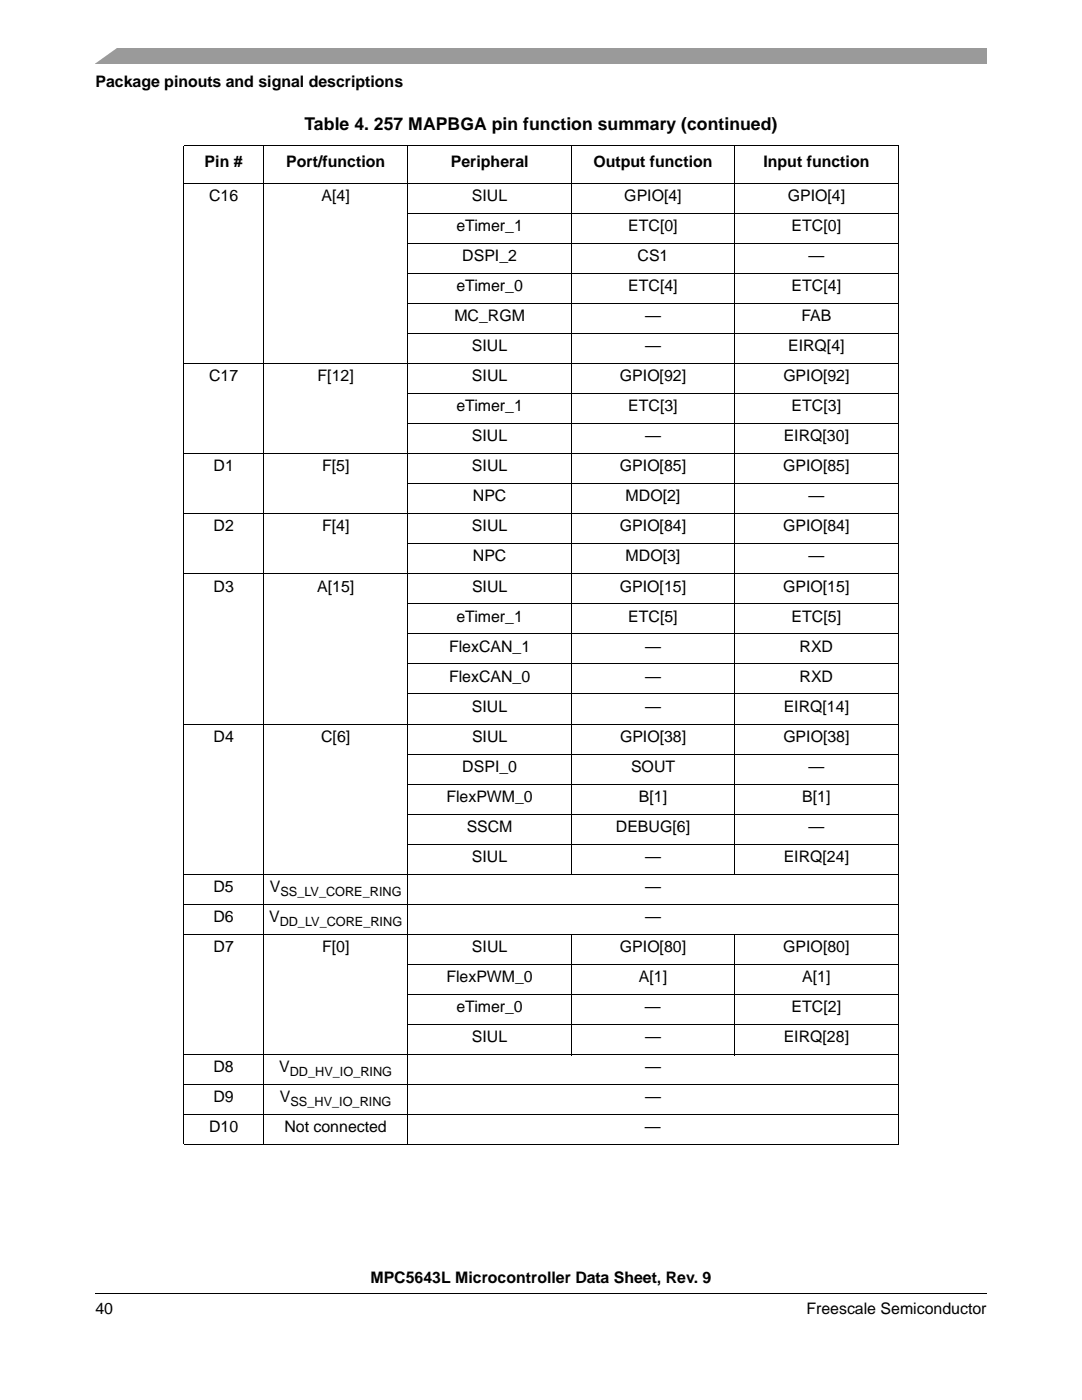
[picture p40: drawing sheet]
<svg xmlns="http://www.w3.org/2000/svg" width="216mm" height="279mm" viewBox="0 0 216 279" stroke-linecap="round" stroke-linejoin="round" font-family="sans-serif">
<defs><g id="words">
<text font-size="3.5" x="60.8" y="25.8">Table 4. 257 MAPBGA pin function summary (continued)</text>
<g font-size="3.2">
<text x="19" y="17.4">Package pinouts and signal descriptions</text>
<text x="40.8" y="33.4">Pin #</text>
<text x="57.1" y="33.4">Port/function</text>
<text x="90" y="33.4">Peripheral</text>
<text x="118.4" y="33.4">Output function</text>
<text x="152.3" y="33.4">Input function</text>
<text x="41.7" y="40.1">C16</text>
<text x="64.1" y="40.1">A[4]</text>
<text x="94.2" y="40.1">SIUL</text>
<text x="124.6" y="40.1">GPIO[4]</text>
<text x="157.2" y="40.1">GPIO[4]</text>
<text x="91.1" y="46.1">eTimer_1</text>
<text x="125.4" y="46.1">ETC[0]</text>
<text x="158" y="46.1">ETC[0]</text>
<text x="92.2" y="52.1">DSPI_2</text>
<text x="127.2" y="52.1">CS1</text>
<text x="161.3" y="52.1">—</text>
<text x="91.1" y="58.1">eTimer_0</text>
<text x="125.4" y="58.1">ETC[4]</text>
<text x="158" y="58.1">ETC[4]</text>
<text x="90.7" y="64.1">MC_RGM</text>
<text x="128.7" y="64.1">—</text>
<text x="159.9" y="64.1">FAB</text>
<text x="94.2" y="70.1">SIUL</text>
<text x="128.7" y="70.1">—</text>
<text x="157.3" y="70.1">EIRQ[4]</text>
<text x="41.7" y="76.1">C17</text>
<text x="63.4" y="76.1">F[12]</text>
<text x="94.2" y="76.1">SIUL</text>
<text x="123.7" y="76.1">GPIO[92]</text>
<text x="156.3" y="76.1">GPIO[92]</text>
<text x="91.1" y="82.1">eTimer_1</text>
<text x="125.4" y="82.1">ETC[3]</text>
<text x="158" y="82.1">ETC[3]</text>
<text x="94.2" y="88.1">SIUL</text>
<text x="128.7" y="88.1">—</text>
<text x="156.4" y="88.1">EIRQ[30]</text>
<text x="42.6" y="94">D1</text>
<text x="64.3" y="94">F[5]</text>
<text x="94.2" y="94">SIUL</text>
<text x="123.7" y="94">GPIO[85]</text>
<text x="156.3" y="94">GPIO[85]</text>
<text x="94.4" y="100.1">NPC</text>
<text x="124.8" y="100.1">MDO[2]</text>
<text x="161.3" y="100.1">—</text>
<text x="42.6" y="106">D2</text>
<text x="64.3" y="106">F[4]</text>
<text x="94.2" y="106">SIUL</text>
<text x="123.7" y="106">GPIO[84]</text>
<text x="156.3" y="106">GPIO[84]</text>
<text x="94.4" y="112">NPC</text>
<text x="124.8" y="112">MDO[3]</text>
<text x="161.3" y="112">—</text>
<text x="42.6" y="118">D3</text>
<text x="63.3" y="118">A[15]</text>
<text x="94.2" y="118">SIUL</text>
<text x="123.7" y="118">GPIO[15]</text>
<text x="156.3" y="118">GPIO[15]</text>
<text x="91.1" y="124">eTimer_1</text>
<text x="125.4" y="124">ETC[5]</text>
<text x="158" y="124">ETC[5]</text>
<text x="89.6" y="130">FlexCAN_1</text>
<text x="128.7" y="130">—</text>
<text x="159.6" y="130">RXD</text>
<text x="89.6" y="136">FlexCAN_0</text>
<text x="128.7" y="136">—</text>
<text x="159.6" y="136">RXD</text>
<text x="94.2" y="142">SIUL</text>
<text x="128.7" y="142">—</text>
<text x="156.4" y="142">EIRQ[14]</text>
<text x="42.6" y="148">D4</text>
<text x="64.1" y="148">C[6]</text>
<text x="94.2" y="148">SIUL</text>
<text x="123.7" y="148">GPIO[38]</text>
<text x="156.3" y="148">GPIO[38]</text>
<text x="92.2" y="154">DSPI_0</text>
<text x="125.9" y="154">SOUT</text>
<text x="161.3" y="154">—</text>
<text x="89.1" y="160">FlexPWM_0</text>
<text x="127.5" y="160">B[1]</text>
<text x="160.1" y="160">B[1]</text>
<text x="93.1" y="166">SSCM</text>
<text x="122.9" y="166">DEBUG[6]</text>
<text x="161.3" y="166">—</text>
<text x="94.2" y="172">SIUL</text>
<text x="128.7" y="172">—</text>
<text x="156.4" y="172">EIRQ[24]</text>
<text x="42.6" y="178">D5</text>
<text x="53.8" y="178">V</text>
<text x="128.7" y="178">—</text>
<text x="42.6" y="184">D6</text>
<text x="53.7" y="184">V</text>
<text x="128.7" y="184">—</text>
<text x="42.6" y="190">D7</text>
<text x="64.3" y="190">F[0]</text>
<text x="94.2" y="190">SIUL</text>
<text x="123.7" y="190">GPIO[80]</text>
<text x="156.3" y="190">GPIO[80]</text>
<text x="89.1" y="196">FlexPWM_0</text>
<text x="127.5" y="196">A[1]</text>
<text x="160.1" y="196">A[1]</text>
<text x="91.1" y="202">eTimer_0</text>
<text x="128.7" y="202">—</text>
<text x="157.9" y="202">ETC[2]</text>
<text x="94.2" y="208">SIUL</text>
<text x="128.7" y="208">—</text>
<text x="156.4" y="208">EIRQ[28]</text>
<text x="42.6" y="214">D8</text>
<text x="55.7" y="214">V</text>
<text x="128.7" y="214">—</text>
<text x="42.6" y="220">D9</text>
<text x="55.9" y="220">V</text>
<text x="128.7" y="220">—</text>
<text x="41.7" y="226">D10</text>
<text x="56.8" y="226">Not connected</text>
<text x="128.7" y="226">—</text>
<text x="73.9" y="256.1">MPC5643L Microcontroller Data Sheet, Rev. 9</text>
<text x="19" y="262.3">40</text>
<text x="160.9" y="262.3">Freescale Semiconductor</text>
</g>
<g font-size="2.5">
<text x="55.9" y="178.8">SS_LV_CORE_RING</text>
<text x="55.8" y="184.8">DD_LV_CORE_RING</text>
<text x="57.8" y="214.8">DD_HV_IO_RING</text>
<text x="58" y="220.8">SS_HV_IO_RING</text>
</g>
</g></defs>
<path d="M19 258.1v.1z" fill="#000"/>
<path d="M19 258.1h177.8" fill="none" stroke="#000" stroke-width=".2"/>
<path d="M19 9.5h177.8v3.2h-177.8z" fill="#9a9a9a"/>
<path d="M17.1 9.2h6.8l-5.3 3.8h-1.5z" fill="#fff"/>
<g fill="none" stroke="#000" stroke-width=".2">
<path d="M36.6 29.1h142.7M36.6 36.5h142.7M36.7 29.2v199.2M52.6 29v199.6M81.4 29v199.6M114 29v145.6M146.6 29v145.6M179.2 29.2v199.2M81.3 42.5h98M81.3 48.5h98M81.3 54.5h98M36.6 72.5h142.7"/>
<path d="M81.3 60.5h98M81.3 66.5h98M81.3 78.5h98M36.6 90.5h142.7M81.3 84.5h98M81.3 96.5h98M36.6 102.5h142.7M36.6 114.5h142.7M81.3 108.5h98M81.3 120.5h98M81.3 126.5h98M81.3 132.5h98"/>
<path d="M81.3 138.5h98M36.6 144.5h142.7M81.3 150.5h98M81.3 156.5h98M36.6 174.5h142.7M81.3 162.5h98M81.3 168.5h98M36.6 180.5h142.7M36.6 186.5h142.7M81.3 192.5h98M81.3 198.5h98M114 186.4v24.2"/>
<path d="M146.6 186.4v24.2M36.6 210.5h142.7M36.6 216.5h142.7M81.3 204.5h98M36.6 222.5h142.7M36.6 228.5h142.7"/>
</g>
<use href="#words"/>
</svg>
